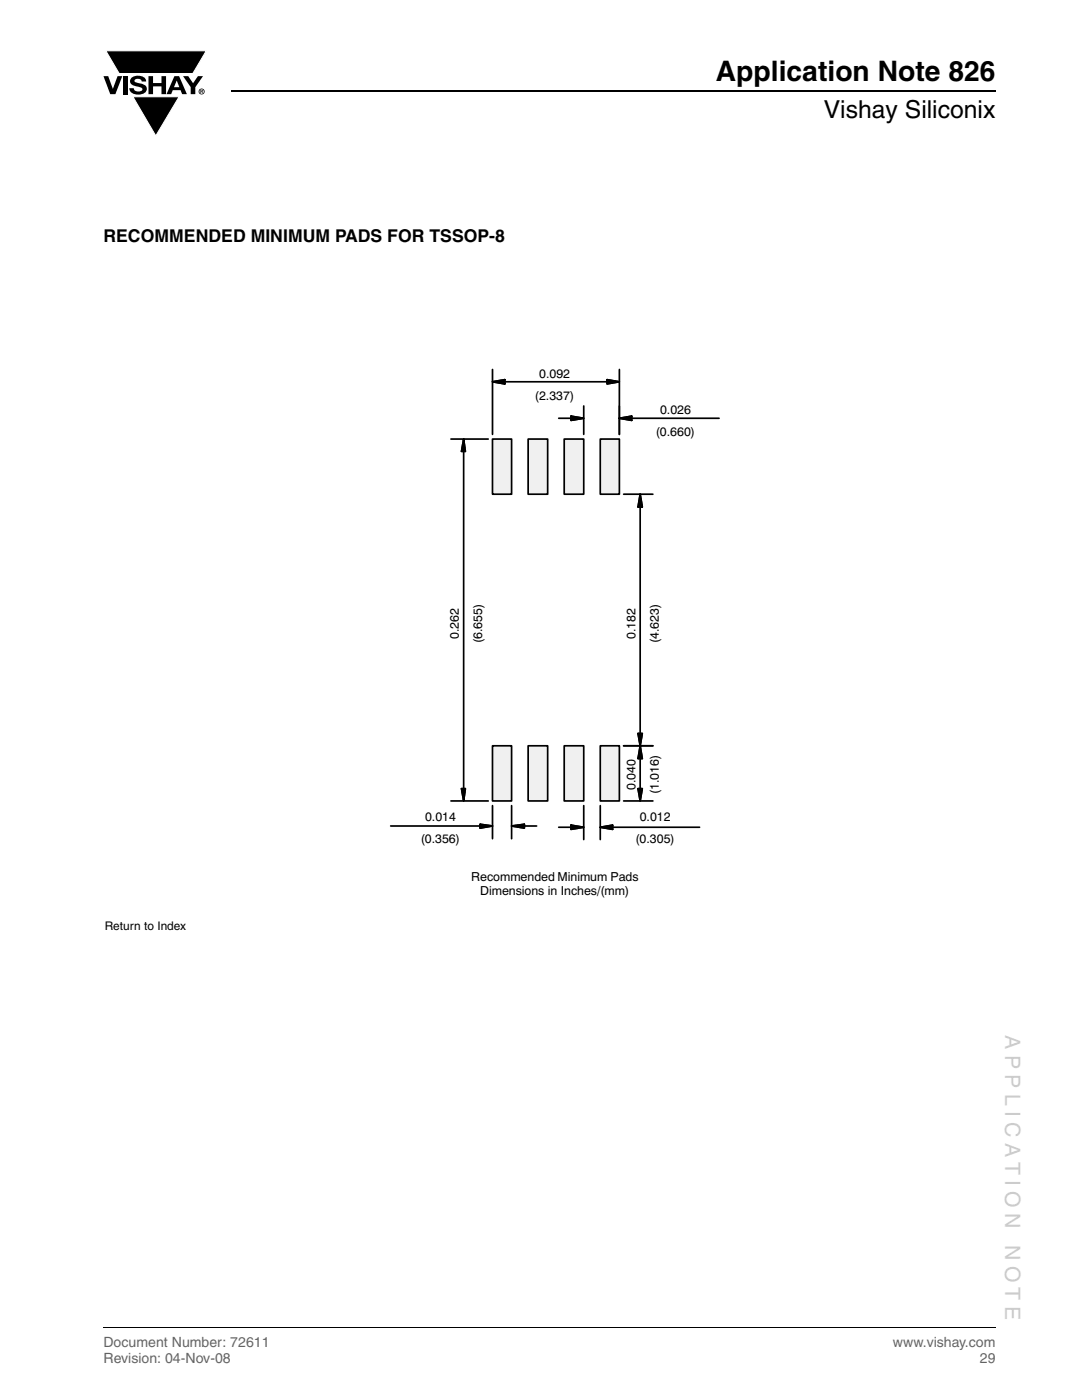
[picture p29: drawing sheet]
<svg xmlns="http://www.w3.org/2000/svg" width="216mm" height="279mm" viewBox="0 0 216 279" stroke-linecap="round" stroke-linejoin="round" font-family="sans-serif">
<defs><g id="words">
<text font-size="5.6" x="142.9" y="16.1">Application Note 826</text>
<text font-size="4.9" x="164.4" y="23.6">Vishay Siliconix</text>
<g font-size="4.2" fill="#ccc">
<text x="200.6" y="206.6" transform="rotate(90 200.6 206.6)">A P P L I C A T I O N</text>
<text x="200.6" y="248.5" transform="rotate(90 200.6 248.5)">N O T E</text>
</g>
<text font-size="3.5" x="20.6" y="48.3">RECOMMENDED MINIMUM PADS FOR TSSOP-8</text>
<g font-size="2.8" fill="#656565">
<text x="20.6" y="268.9">Document Number: 72611</text>
<text x="178.2" y="268.9">www.vishay.com</text>
<text x="20.6" y="272.1">Revision: 04-Nov-08</text>
<text x="195.5" y="272.1">29</text>
</g>
<g font-size="2.5">
<text x="107.6" y="75.4">0.092</text>
<text x="106.7" y="79.8">(2.337)</text>
<text x="131.7" y="82.6">0.026</text>
<text x="130.9" y="87">(0.660)</text>
<text x="91.6" y="127.5" transform="rotate(-90 91.6 127.5)">0.262</text>
<text x="96.2" y="128.3" transform="rotate(-90 96.2 128.3)">(6.655)</text>
<text x="126.8" y="127.5" transform="rotate(-90 126.8 127.5)">0.182</text>
<text x="131.5" y="128.3" transform="rotate(-90 131.5 128.3)">(4.623)</text>
<text x="126.8" y="157.6" transform="rotate(-90 126.8 157.6)">0.040</text>
<text x="131.5" y="158.5" transform="rotate(-90 131.5 158.5)">(1.016)</text>
<text x="84.8" y="163.8">0.014</text>
<text x="127.7" y="163.8">0.012</text>
<text x="84" y="168.2">(0.356)</text>
<text x="126.8" y="168.2">(0.305)</text>
<text x="94" y="175.8">Recommended Minimum Pads</text>
<text x="95.8" y="178.6">Dimensions in Inches/(mm)</text>
</g>
<text font-size="2.4" x="20.9" y="185.7">Return to Index</text>
</g></defs>
<path d="M46.1 18.2h152.5" fill="none" stroke="#000" stroke-width=".36"/>
<path d="M20.6 10.1h20.7v17.2h-20.7z" fill="#fff"/>
<g fill="#000">
<path d="M20.6 15.2h1l.9 2.5 1-2.5h.9l-1.4 3.6h-1zM21.1 10.1h20.1l-2.7 4.6h-14.7zM24.6 15.2h.9v3.6h-.9zM26.3 15.5a2.1 2.1 0 0 1 2.8 .3l.1 .5h-.9a.79 .79 0 0 0-.7-.6 .79 .79 0 0 0-.8 .4l.3 .3 1 .3a1.08 1.08 0 0 1 1.2 1 1.08 1.08 0 0 1-1.1 1.1 1.73 1.73 0 0 1-2.4-1.2h.9a.96 .96 0 0 0 .8 .7 .96 .96 0 0 0 .9-.5 1.31 1.31 0 0 0-1.2-.6 1.03 1.03 0 0 1-1.1-.5 1.03 1.03 0 0 1 .2-1.2zM29.6 15.2h.9v1.4h1.7v-1.4h.9v3.6h-.9v-1.6h-1.7v1.6h-.9zM26.5 19.3h9.2l-4.6 7.8zM36.5 15.2h1.1l.9 1.4 1-1.4h1l-1.5 2.2v1.4h-.9v-1.4z"/>
<path d="M35.3 16.1l-.6 1.3h1.1zM34.8 15.2h.9l1.6 3.6h-1l-.3-.8h-1.5l-.3 .8h-1z"/>
<path d="M40.1 18v.2h.2v-.1zM40 17.9l.4 .1 .1 .1-.2 .2 .2 .3-.3-.3-.1 .3h-.1zM39.8 18.3a.46 .46 0 0 0 .9 0 .46 .46 0 0 0-.9 0zM39.6 18.3a.6 .6 0 0 1 1.2 0 .6 .6 0 0 1-1.2 0z"/>
</g>
<path d="M21.1 10.1h20.1l-2.7 4.6h-14.7zM26.5 19.3h9.2l-4.6 7.8z" fill="none" stroke="#fff" stroke-width=".2"/>
<path d="M20.6 265h178" fill="none" stroke="#000" stroke-width=".2"/>
<g fill="#fff">
<path d="M36.1 171.2h24.9v4.7h-24.9z"/>
<path d="M36.1 171.2h25v.1h-25z"/>
<path d="M60.9 171.2h.2v4.8h-.2z"/>
<path d="M36 175.8h25v.2h-25z"/>
<path d="M36 171.2h.2v4.7h-.2z"/>
<path d="M20.9 54.5h177.5v187.6h-177.5z"/>
</g>
<path d="M98.3 148.8h3.8v11h-3.8z" fill="#f0f0f0"/>
<path d="M98.3 148.8h3.8v11h-3.8z" fill="none" stroke="#000" stroke-width=".34"/>
<path d="M98.3 87.6h3.8v11h-3.8z" fill="#f0f0f0"/>
<path d="M98.3 87.6h3.8v11h-3.8z" fill="none" stroke="#000" stroke-width=".34"/>
<path d="M105.4 148.8h3.9v11h-3.9z" fill="#f0f0f0"/>
<path d="M105.4 148.8h3.9v11h-3.9z" fill="none" stroke="#000" stroke-width=".34"/>
<path d="M105.4 87.6h3.9v11h-3.9z" fill="#f0f0f0"/>
<path d="M105.4 87.6h3.9v11h-3.9z" fill="none" stroke="#000" stroke-width=".34"/>
<path d="M112.6 148.8h3.9v11h-3.9z" fill="#f0f0f0"/>
<path d="M112.6 148.8h3.9v11h-3.9z" fill="none" stroke="#000" stroke-width=".34"/>
<path d="M112.6 87.6h3.9v11h-3.9z" fill="#f0f0f0"/>
<path d="M112.6 87.6h3.9v11h-3.9z" fill="none" stroke="#000" stroke-width=".34"/>
<path d="M119.8 148.8h3.8v11h-3.8z" fill="#f0f0f0"/>
<path d="M119.8 148.8h3.8v11h-3.8z" fill="none" stroke="#000" stroke-width=".34"/>
<path d="M119.8 87.6h3.8v11h-3.8z" fill="#f0f0f0"/>
<g fill="none" stroke="#000" stroke-width=".34">
<path d="M98.3 73.7v13M98.3 76.2l2.4-.4v.8zM100.7 76.2h20.4M121.1 75.8l2.5 .4-2.5 .4zM123.6 73.7v13M90 87.6h7.4M92.5 90.1v67.3M92.5 87.6l.4 2.5h-.8zM111.5 83.5h2.4M113.9 83.1l2.6 .4-2.6 .4zM116.5 81v5.7M119.8 87.6h3.8v11h-3.8z"/>
<path d="M123.6 83.5l2.4-.4v.8zM124.4 98.6h5.9M126 83.5h17.5M127.7 98.6l.5 2.6h-.9zM127.7 101.2v45.2M90 159.8h7.4M92.1 157.4h.8l-.4 2.4zM124.4 159.8h5.9M124.4 148.8h5.9M127.3 157.4h.9l-.5 2.4zM127.3 146.4h.9l-.5 2.4zM127.7 151.4v6"/>
<path d="M127.7 148.8l.5 2.6h-.9zM78 164.8h17.8M95.8 164.5l2.5 .3-2.5 .5zM98.3 160.8v6.6M102.1 164.8l2.5-.3v.8zM102.1 160.8v6.6M104.6 164.8h2.5M111.5 165.1h2.4M113.9 164.7l2.6 .4-2.6 .4zM116.5 160.8v6.8M119.8 160.8v6.8M119.8 165.1l2.4-.4v.8z"/>
<path d="M122.2 165.1h17.4"/>
</g>
<g fill="#000" stroke="#000" stroke-width=".34">
<path d="M98.3 76.2l2.4-.4v.8zM121.1 75.8l2.5 .4-2.5 .4zM92.5 87.6l.4 2.5h-.8zM113.9 83.1l2.6 .4-2.6 .4zM123.6 83.5l2.4-.4v.8zM127.7 98.6l.5 2.6h-.9zM92.1 157.4h.8l-.4 2.4zM127.3 157.4h.9l-.5 2.4zM127.7 148.8l.5 2.6h-.9zM127.3 146.4h.9l-.5 2.4zM95.8 164.5l2.5 .3-2.5 .5zM102.1 164.8l2.5-.3v.8z"/>
<path d="M113.9 164.7l2.6 .4-2.6 .4zM119.8 165.1l2.4-.4v.8z"/>
</g>
<g fill="#fff">
<path d="M36.8 182.5h22.9v10.2h-22.9z"/>
<path d="M36.8 182.4h23v.2h-23z"/>
<path d="M59.6 182.5h.2v10.3h-.2z"/>
<path d="M36.7 192.6h23v.2h-23z"/>
<path d="M36.7 182.4h.2v10.3h-.2z"/>
</g>
<use href="#words"/>
</svg>
